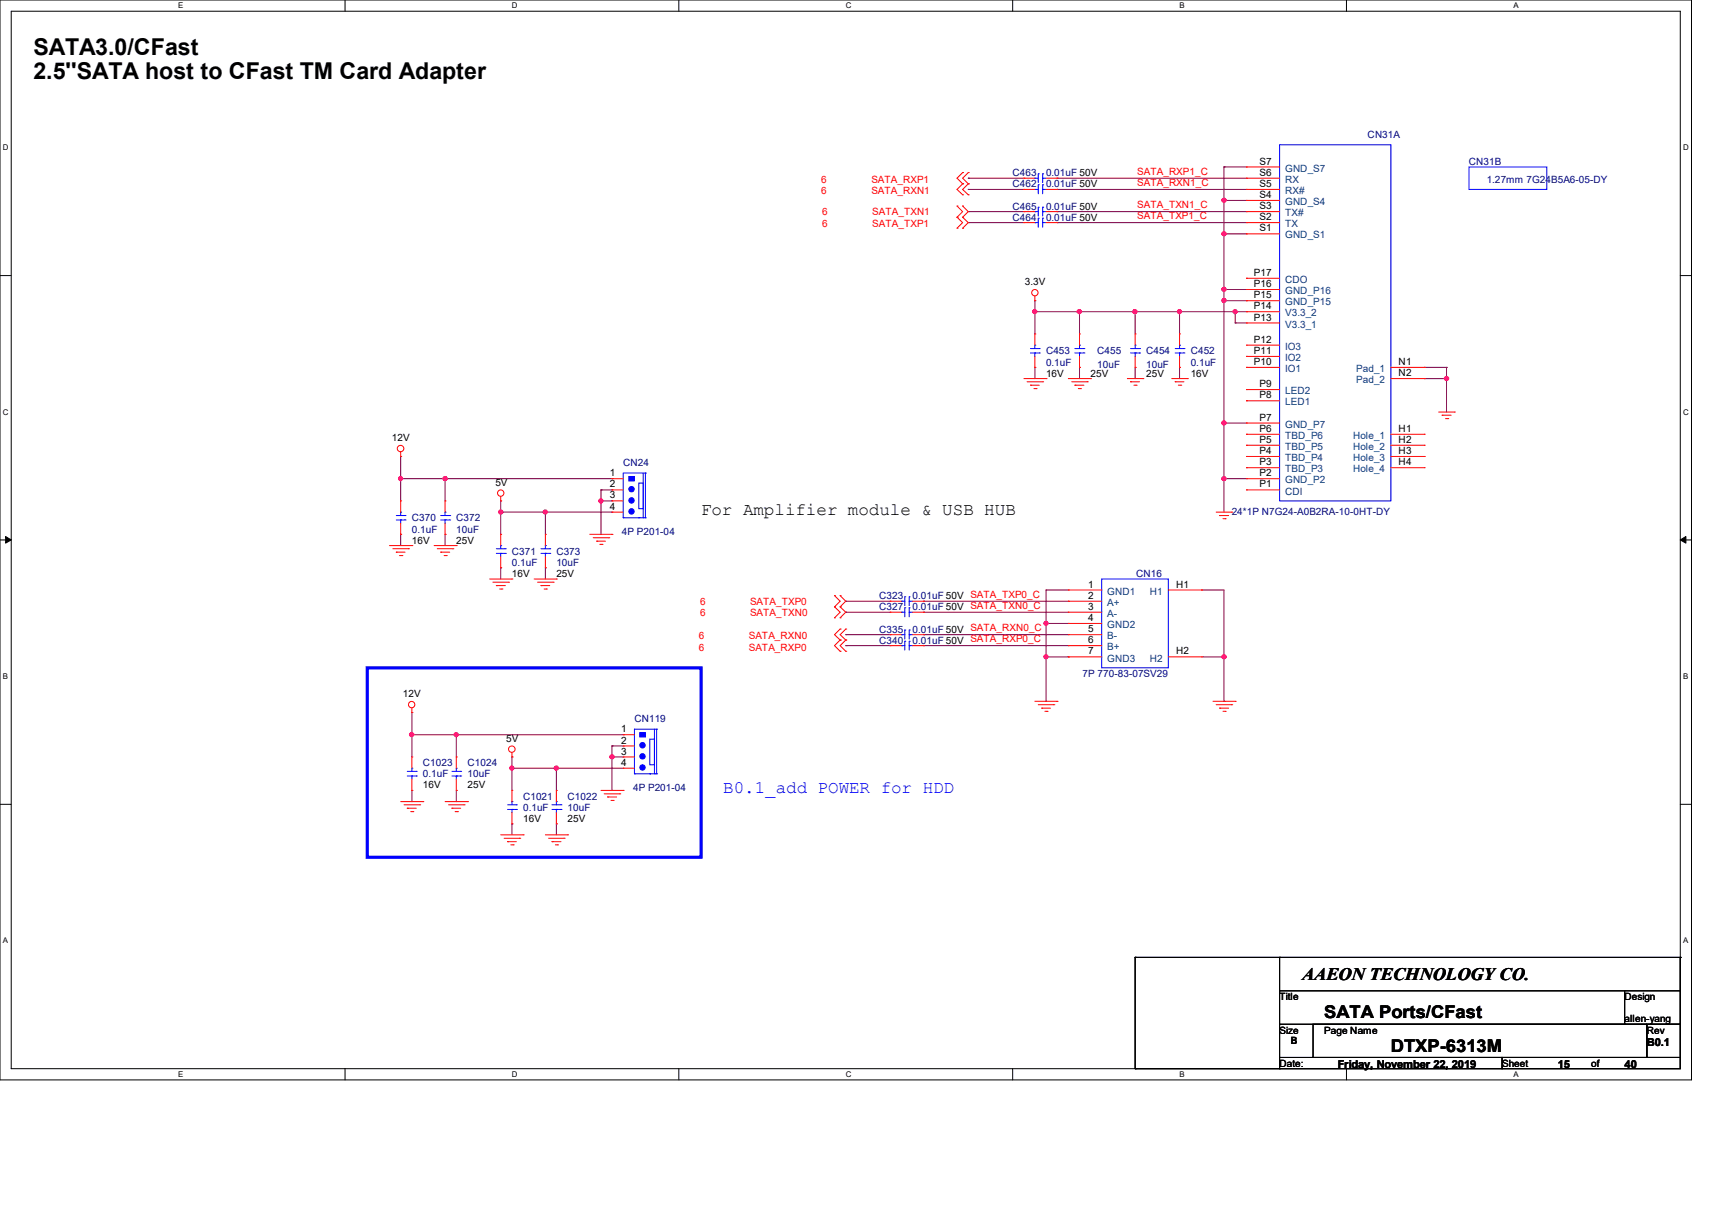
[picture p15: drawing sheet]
<svg xmlns="http://www.w3.org/2000/svg" width="297mm" height="210mm" viewBox="0 0 297 210" stroke-linecap="round" stroke-linejoin="round" font-family="sans-serif">
<defs><g id="words">
<g font-size="4">
<text x="5.8" y="9.5">SATA3.0/CFast</text>
<text x="5.8" y="13.7">2.5''SATA host to CFast TM Card Adapter</text>
</g>
<g font-size="3">
<text x="121.6" y="89.3">For Amplifier module &amp; USB HUB</text>
<text x="225.9" y="169.9">AAEON TECHNOLOGY CO.</text>
<text x="229.7" y="176.6">SATA Ports/CFast</text>
<text x="241.3" y="182.4">DTXP-6313M</text>
</g>
<text font-size="3" fill="#00f" x="125.5" y="137.5">B0.1_add POWER for HDD</text>
<g font-size="1.9">
<text x="232.1" y="185.2">Friday, November 22, 2019</text>
<text x="270.3" y="185.2">15</text>
<text x="281.9" y="185.2">40</text>
<text x="285.7" y="181.3">B0.1</text>
</g>
<g font-size="1.7">
<text x="218.5" y="28.5">S7</text>
<text x="218.5" y="34.3">S4</text>
<text x="218.5" y="32.4">S5</text>
<text x="218.5" y="30.5">S6</text>
<text x="218.5" y="40.1">S1</text>
<text x="218.5" y="38.2">S2</text>
<text x="218.5" y="36.3">S3</text>
<text x="217.5" y="47.8">P17</text>
<text x="177.8" y="49.5">3.3V</text>
<text x="217.5" y="53.6">P14</text>
<text x="217.5" y="51.7">P15</text>
<text x="217.5" y="49.8">P16</text>
<text x="217.5" y="59.4">P12</text>
<text x="217.5" y="55.6">P13</text>
<text x="181.5" y="65.3">16V</text>
<text x="189.2" y="65.3">25V</text>
<text x="198.8" y="65.3">25V</text>
<text x="206.6" y="65.3">16V</text>
<text x="217.5" y="61.4">P11</text>
<text x="217.5" y="63.3">P10</text>
<text x="242.6" y="63.3">N1</text>
<text x="242.6" y="65.2">N2</text>
<text x="218.5" y="67.1">P9</text>
<text x="218.5" y="69.1">P8</text>
<text x="68" y="76.5">12V</text>
<text x="218.5" y="72.9">P7</text>
<text x="218.5" y="74.9">P6</text>
<text x="218.5" y="76.8">P5</text>
<text x="242.6" y="74.9">H1</text>
<text x="242.6" y="76.8">H2</text>
<text x="105.8" y="82.6">1</text>
<text x="218.5" y="78.7">P4</text>
<text x="218.5" y="82.6">P2</text>
<text x="218.5" y="80.7">P3</text>
<text x="242.6" y="78.7">H3</text>
<text x="242.6" y="80.7">H4</text>
<text x="85.9" y="84.2">5V</text>
<text x="105.8" y="84.5">2</text>
<text x="105.8" y="86.4">3</text>
<text x="105.8" y="88.4">4</text>
<text x="218.5" y="84.5">P1</text>
<text x="71.5" y="94.3">16V</text>
<text x="79.2" y="94.3">25V</text>
<text x="88.8" y="100.1">16V</text>
<text x="96.5" y="100.1">25V</text>
<text x="188.8" y="101.9">1</text>
<text x="204" y="101.9">H1</text>
<text x="188.8" y="103.8">2</text>
<text x="188.8" y="105.7">3</text>
<text x="188.8" y="107.7">4</text>
<text x="188.8" y="109.6">5</text>
<text x="188.8" y="111.5">6</text>
<text x="188.8" y="113.5">7</text>
<text x="204" y="113.5">H2</text>
<text x="69.9" y="120.9">12V</text>
<text x="87.8" y="128.6">5V</text>
<text x="107.7" y="127">1</text>
<text x="107.7" y="128.9">2</text>
<text x="107.7" y="130.8">3</text>
<text x="73.4" y="136.7">16V</text>
<text x="81.1" y="136.7">25V</text>
<text x="107.7" y="132.8">4</text>
<text x="90.8" y="142.5">16V</text>
<text x="98.5" y="142.5">25V</text>
<text x="222" y="173.4">Title</text>
<text x="281.8" y="173.4">Design</text>
<text x="222" y="179.2">Size</text>
<text x="229.7" y="179.2">Page Name</text>
<text x="281.8" y="177.3">allen-yang</text>
<text x="285.7" y="179.2">Rev</text>
<text x="222" y="185">Date:</text>
<text x="223.9" y="181.1">B</text>
<text x="260.6" y="185">Sheet</text>
<text x="276" y="185">of</text>
</g>
<g font-size="1.7" fill="#004080">
<text x="223" y="29.8">GND_S7</text>
<text x="223" y="35.6">GND_S4</text>
<text x="223" y="33.7">RX#</text>
<text x="223" y="31.7">RX</text>
<text x="223" y="41.4">GND_S1</text>
<text x="223" y="39.4">TX</text>
<text x="223" y="37.5">TX#</text>
<text x="223" y="53">GND_P15</text>
<text x="223" y="51">GND_P16</text>
<text x="223" y="49.1">CDO</text>
<text x="223" y="54.9">V3.3_2</text>
<text x="223" y="56.8">V3.3_1</text>
<text x="223" y="60.7">IO3</text>
<text x="223" y="62.6">IO2</text>
<text x="223" y="64.5">IO1</text>
<text x="235.3" y="64.5">Pad_1</text>
<text x="223" y="68.4">LED2</text>
<text x="223" y="70.3">LED1</text>
<text x="235.3" y="66.5">Pad_2</text>
<text x="223" y="74.2">GND_P7</text>
<text x="223" y="76.1">TBD_P6</text>
<text x="234.7" y="76.1">Hole_1</text>
<text x="223" y="78">TBD_P5</text>
<text x="223" y="80">TBD_P4</text>
<text x="223" y="83.8">GND_P2</text>
<text x="223" y="81.9">TBD_P3</text>
<text x="234.7" y="78">Hole_2</text>
<text x="234.7" y="80">Hole_3</text>
<text x="234.7" y="81.9">Hole_4</text>
<text x="223" y="85.8">CDI</text>
<text x="192.1" y="103.1">GND1</text>
<text x="192.1" y="105.1">A+</text>
<text x="192.1" y="107">A-</text>
<text x="199.5" y="103.1">H1</text>
<text x="192.1" y="108.9">GND2</text>
<text x="192.1" y="110.9">B-</text>
<text x="192.1" y="112.8">B+</text>
<text x="192.1" y="114.7">GND3</text>
<text x="199.5" y="114.7">H2</text>
</g>
<g font-size="1.7" fill="#000080">
<text x="237.3" y="24">CN31A</text>
<text x="254.8" y="28.7">CN31B</text>
<text x="175.7" y="30.6">C463</text>
<text x="175.7" y="32.5">C462</text>
<text x="181.5" y="30.6">0.01uF 50V</text>
<text x="181.5" y="32.5">0.01uF 50V</text>
<text x="257.9" y="31.7">1.27mm 7G24B5A6-05-DY</text>
<text x="175.7" y="38.3">C464</text>
<text x="175.7" y="36.4">C465</text>
<text x="181.5" y="38.3">0.01uF 50V</text>
<text x="181.5" y="36.4">0.01uF 50V</text>
<text x="181.5" y="61.5">C453</text>
<text x="181.5" y="63.4">0.1uF</text>
<text x="190.4" y="61.5">C455</text>
<text x="190.4" y="63.8">10uF</text>
<text x="198.8" y="61.5">C454</text>
<text x="198.8" y="63.8">10uF</text>
<text x="206.6" y="61.5">C452</text>
<text x="206.6" y="63.4">0.1uF</text>
<text x="108.1" y="80.8">CN24</text>
<text x="213.7" y="89.3">24*1P N7G24-A0B2RA-10-0HT-DY</text>
<text x="71.5" y="90.4">C370</text>
<text x="71.5" y="92.4">0.1uF</text>
<text x="79.2" y="90.4">C372</text>
<text x="79.2" y="92.4">10uF</text>
<text x="107.9" y="92.7">4P P201-04</text>
<text x="88.8" y="96.2">C371</text>
<text x="88.8" y="98.1">0.1uF</text>
<text x="96.5" y="96.2">C373</text>
<text x="96.5" y="98.1">10uF</text>
<text x="197.1" y="100.1">CN16</text>
<text x="152.5" y="103.9">C323</text>
<text x="152.5" y="105.9">C327</text>
<text x="158.3" y="103.9">0.01uF 50V SATA_TXP0_C</text>
<text x="158.3" y="105.9">0.01uF 50V SATA_TXN0_C</text>
<text x="152.5" y="109.7">C335</text>
<text x="152.5" y="111.7">C340</text>
<text x="158.3" y="109.7">0.01uF 50V SATA_RXN0_C</text>
<text x="158.3" y="111.7">0.01uF 50V SATA_RXP0_C</text>
<text x="187.8" y="117.4">7P 770-83-07SV29</text>
<text x="110.1" y="125.2">CN119</text>
<text x="73.4" y="132.9">C1023</text>
<text x="73.4" y="134.8">0.1uF</text>
<text x="81.1" y="132.9">C1024</text>
<text x="81.1" y="134.8">10uF</text>
<text x="109.9" y="137.2">4P P201-04</text>
<text x="90.8" y="138.7">C1021</text>
<text x="90.8" y="140.6">0.1uF</text>
<text x="98.5" y="138.7">C1022</text>
<text x="98.5" y="140.6">10uF</text>
</g>
<g font-size="1.7" fill="#f00">
<text x="142.5" y="33.7">6</text>
<text x="142.5" y="31.7">6</text>
<text x="151.2" y="33.7">SATA_RXN1</text>
<text x="151.2" y="31.7">SATA_RXP1</text>
<text x="197.3" y="30.3">SATA_RXP1_C</text>
<text x="197.3" y="32.3">SATA_RXN1_C</text>
<text x="142.7" y="39.3">6</text>
<text x="142.7" y="37.3">6</text>
<text x="151.3" y="39.3">SATA_TXP1</text>
<text x="151.3" y="37.3">SATA_TXN1</text>
<text x="197.3" y="38">SATA_TXP1_C</text>
<text x="197.3" y="36.1">SATA_TXN1_C</text>
<text x="121.5" y="104.9">6</text>
<text x="121.5" y="106.8">6</text>
<text x="130.1" y="104.9">SATA_TXP0</text>
<text x="130.1" y="106.8">SATA_TXN0</text>
<text x="121.2" y="110.9">6</text>
<text x="121.2" y="112.8">6</text>
<text x="129.9" y="110.9">SATA_RXN0</text>
<text x="129.9" y="112.8">SATA_RXP0</text>
</g>
<g font-size="1.4">
<text x="30.9" y="1.4">E</text>
<text x="88.8" y="1.4">D</text>
<text x="146.7" y="1.4">C</text>
<text x="204.6" y="1.4">B</text>
<text x="262.6" y="1.4">A</text>
<text x=".5" y="26.1">D</text>
<text x="292" y="26.1">D</text>
<text x=".5" y="71.9">C</text>
<text x="292" y="71.9">C</text>
<text x=".5" y="117.8">B</text>
<text x="292" y="117.8">B</text>
<text x=".5" y="163.6">A</text>
<text x="292" y="163.6">A</text>
<text x="30.9" y="186.8">E</text>
<text x="88.8" y="186.8">D</text>
<text x="146.7" y="186.8">C</text>
<text x="204.6" y="186.8">B</text>
<text x="262.6" y="186.8">A</text>
</g>
</g></defs>
<path d="M0 0h293.5v187.3h-293.5zM1.9 1.9h289.6v183.4h-289.6z" fill="none" stroke="#000" stroke-width=".17"/>
<g fill="#fff">
<path d="M30.9 .2h.9v1.5h-.9z"/>
<path d="M30.9 185.5h.9v1.6h-.9z"/>
</g>
<path d="M59.9 0v1.9M59.9 185.3v2" fill="none" stroke="#000" stroke-width=".17"/>
<g fill="#fff">
<path d="M88.8 .2h1v1.5h-1z"/>
<path d="M88.8 185.5h1v1.6h-1z"/>
</g>
<path d="M117.8 0v1.9M117.8 185.3v2" fill="none" stroke="#000" stroke-width=".17"/>
<g fill="#fff">
<path d="M146.7 .2h1v1.5h-1z"/>
<path d="M146.7 185.5h1v1.6h-1z"/>
</g>
<path d="M175.7 0v1.9M175.7 185.3v2" fill="none" stroke="#000" stroke-width=".17"/>
<g fill="#fff">
<path d="M204.6 .2h.9v1.5h-.9z"/>
<path d="M204.6 185.5h.9v1.6h-.9z"/>
</g>
<path d="M233.6 0v1.9M233.6 185.3v2" fill="none" stroke="#000" stroke-width=".17"/>
<g fill="#fff">
<path d="M262.6 .2h.8v1.5h-.8z"/>
<path d="M262.6 185.5h.8v1.6h-.8z"/>
<path d="M.5 24.8h1v1.6h-1z"/>
<path d="M292 24.8h1v1.6h-1z"/>
<path d="M.5 70.7h1v1.5h-1z"/>
<path d="M292 70.7h1v1.5h-1z"/>
</g>
<path d="M0 47.8h1.9M291.5 47.8h2" fill="none" stroke="#000" stroke-width=".17"/>
<g fill="#fff">
<path d="M.5 116.5h.9v1.6h-.9z"/>
<path d="M292 116.5h.9v1.6h-.9z"/>
</g>
<path d="M0 93.6h1.9M291.5 93.6h2" fill="none" stroke="#000" stroke-width=".17"/>
<path d="M1 93l.9 .6-.9 .6zM291.5 93.6l1-.6v1.2z" fill="#000" stroke="#000" stroke-width=".17"/>
<g fill="#fff">
<path d="M.5 162.4h.9v1.5h-.9z"/>
<path d="M292 162.4h.9v1.5h-.9z"/>
</g>
<g fill="none" stroke="#000" stroke-width=".17">
<path d="M0 139.5h1.9M291.5 139.5h2M196.9 166h.1M196.9 166h94.6M196.9 166v19.3M222 171.8h69.5v5.8h-69.5zM222 166h.1M222 166v5.8M222 177.6v5.8M227.8 177.6h57.9v5.8h-57.9zM281.9 177.6h.1M281.9 171.8v5.8"/>
<path d="M285.7 177.6h5.8v5.8h-5.8zM291.5 166h.1M291.5 166v5.8M196.9 185.3h.1M196.9 185.3h25.1M222 183.4h38.6v1.9h-38.6zM222 183.4h.1M222 185.3h.1M260.6 183.4h30.9v1.9h-30.9z"/>
</g>
<path d="M63.7 115.8h57.9v32.9h-57.9z" fill="none" stroke="#00f" stroke-width=".55"/>
<g fill="none" stroke="#800040" stroke-width=".17">
<path d="M168 32.9h.1M168 30.9h.1M168 38.6h.1M168 36.7h.1M168 32.9h9.6M168 30.9h9.6M168 38.6h9.6M168 36.7h9.6M183.4 30.9h.1M183.4 32.9h.1M183.4 38.6h.1M183.4 36.7h.1"/>
<path d="M183.4 32.9h32.8M183.4 30.9h32.8M183.4 38.6h32.8M183.4 36.7h32.8M212.3 29h.1M212.3 34.8h.1M212.3 29v59.8M212.3 29h3.9M212.3 34.8h3.9M179.5 54.1h.1M179.5 52.2h.1M179.5 52.2v5.7"/>
<path d="M179.5 54.1h36.7M187.3 54.1h.1M187.3 54.1v3.8M196.9 54.1h.1M196.9 54.1v3.8M204.6 54.1h.1M204.6 54.1v3.8M212.3 40.6h.1M212.3 50.2h.1M212.3 52.2h.1M212.3 40.6h3.9M212.3 50.2h3.9"/>
<path d="M212.3 52.2h3.9M214.3 54.1h.1M214.3 56h.1M214.3 56h1.9M214.3 54.1v1.9M69.5 79.2h.1M69.5 79.2v7.7M179.5 63.7h.1M179.5 63.7v2M187.3 63.7h.1M187.3 63.7v2M196.9 63.7h.1"/>
<path d="M196.9 63.7v2M204.6 63.7h.1M204.6 63.7v2M212.3 73.4h.1M212.3 73.4h3.9M247.1 63.7h.1M247.1 65.7h.1M247.1 63.7h3.9M247.1 65.7h3.9M251 65.7h.1M251 63.7h.1M251 63.7v7.8"/>
<path d="M69.5 83h.1M69.5 92.7h.1M69.5 83h36.7M69.5 92.7v1.9M77.2 83h.1M77.2 92.7h.1M77.2 83v3.9M77.2 92.7v1.9M86.9 98.5h.1M86.9 86.9h.1M86.9 88.8h.1M86.9 86.9v5.8"/>
<path d="M86.9 98.5v1.9M86.9 88.8h19.3M94.6 98.5h.1M94.6 88.8h.1M94.6 88.8v3.9M94.6 98.5v1.9M104.3 85h.1M104.3 86.9h.1M104.3 85h1.9M104.3 86.9h1.9M104.3 85v7.7M212.3 83h.1"/>
<path d="M212.3 83h3.9M146.7 106.2h.1M146.7 104.3h.1M146.7 112h.1M146.7 110.1h.1M146.7 104.3h7.7M146.7 106.2h7.7M146.7 110.1h7.7M146.7 112h7.7M160.2 104.3h.1M160.2 106.2h.1M160.2 110.1h.1"/>
<path d="M160.2 112h.1M160.2 104.3h25.1M160.2 106.2h25.1M160.2 110.1h25.1M160.2 112h25.1M181.5 113.9h.1M181.5 102.3h.1M181.5 108.1h.1M181.5 102.3v19.3M181.5 113.9h3.8M181.5 102.3h3.8M181.5 108.1h3.8"/>
<path d="M185.3 113.9h.1M208.5 102.3h.1M208.5 102.3h3.8v19.3M208.5 113.9h3.8M212.3 113.9h.1M71.5 127.4h.1M71.5 123.6h.1M71.5 137.1h.1M71.5 123.6v7.7M71.5 137.1v1.9M71.5 127.4h36.6M79.2 127.4h.1"/>
<path d="M79.2 137.1h.1M79.2 127.4v3.9M79.2 137.1v1.9M88.8 131.3h.1M88.8 133.2h.1M88.8 131.3v5.8M88.8 133.2h19.3M96.5 133.2h.1M96.5 133.2v3.9M106.2 129.4h.1M106.2 131.3h.1M106.2 129.4h1.9"/>
<path d="M106.2 131.3h1.9M106.2 129.4v7.7M212.3 121.6h.1M88.8 142.9h.1M88.8 142.9v1.9M96.5 142.9h.1M96.5 142.9v1.9"/>
</g>
<g fill="#f0f" stroke="#f0f" stroke-width=".17">
<circle cx="187.3" cy="54" r=".37"/>
<circle cx="179.5" cy="54" r=".36"/>
<circle cx="212.4" cy="34.7" r=".37"/>
<circle cx="212.4" cy="50.2" r=".37"/>
<circle cx="212.4" cy="40.5" r=".37"/>
<circle cx="212.4" cy="73.3" r=".37"/>
<circle cx="212.4" cy="52.1" r=".37"/>
<circle cx="212.4" cy="83" r=".37"/>
<circle cx="214.3" cy="54" r=".36"/>
<circle cx="204.6" cy="54" r=".36"/>
<circle cx="196.9" cy="54" r=".37"/>
<circle cx="251" cy="65.6" r=".37"/>
<circle cx="77.2" cy="83" r=".37"/>
<circle cx="69.5" cy="83" r=".36"/>
<circle cx="86.9" cy="88.8" r=".37"/>
<circle cx="94.6" cy="88.8" r=".36"/>
<circle cx="104.2" cy="86.9" r=".36"/>
<circle cx="79.1" cy="127.4" r=".36"/>
<circle cx="71.4" cy="127.4" r=".37"/>
<circle cx="106.2" cy="131.3" r=".37"/>
<circle cx="96.5" cy="133.2" r=".37"/>
<circle cx="88.8" cy="133.2" r=".36"/>
<circle cx="181.5" cy="113.9" r=".36"/>
<circle cx="181.5" cy="108.1" r=".36"/>
<circle cx="212.4" cy="113.9" r=".37"/>
</g>
<g fill="none" stroke="#f00" stroke-width=".17">
<path d="M166 39.6h.1M166 37.7h.1M166 35.7h.1M166 37.7l1 .9-1 1M166 35.7l1 1-1 1M167 31.9h.1M167 33.8h.1M167 29.9h.1M167 37.7h.1M167 39.6h.1M167 35.7h.1M167 31.9l-1 1 1 .9"/>
<path d="M167 29.9l-1 1 1 1M167 37.7l1 .9-1 1M167 35.7l1 1-1 1M168 31.9h.1M168 33.8h.1M168 29.9h.1M168 31.9l-1 1 1 .9M168 29.9l-1 1 1 1M177.6 30.9h.1M177.6 32.9h.1M177.6 38.6h.1M177.6 36.7h.1"/>
<path d="M177.6 38.6h1.9M177.6 36.7h1.9M177.6 32.9h1.9M177.6 30.9h1.9M181.5 38.6h1.9M181.5 36.7h1.9M181.5 32.9h1.9M181.5 30.9h1.9M183.4 30.9h.1M183.4 32.9h.1M183.4 38.6h.1M183.4 36.7h.1"/>
<path d="M216.2 34.8h.1M216.2 29h.1M216.2 38.6h.1M216.2 36.7h.1M216.2 32.9h.1M216.2 30.9h.1M216.2 34.8h5.8M216.2 29h5.8M216.2 38.6h5.8M216.2 36.7h5.8M216.2 32.9h5.8M216.2 30.9h5.8"/>
<path d="M179.5 52.2h.1M179.5 57.9h.1M179.5 51.4v.8M179.5 57.9v2M187.3 57.9h.1M187.3 57.9v2M196.9 57.9h.1M196.9 57.9v2M204.6 57.9h.1M204.6 57.9v2M216.2 40.6h.1M216.2 59.9h.1"/>
<path d="M216.2 54.1h.1M216.2 52.2h.1M216.2 56h.1M216.2 50.2h.1M216.2 48.3h.1M216.2 40.6h5.8M216.2 59.9h5.8M216.2 54.1h5.8M216.2 52.2h5.8M216.2 56h5.8M216.2 50.2h5.8M216.2 48.3h5.8"/>
<path d="M69.5 79.2h.1M69.5 78.4v.8M177.6 65.7h3.9M178.2 66.2h2.7M178.8 66.8h.1M178.8 66.8h1.5M179.4 67.4h.3M179.5 63.7h.1M179.5 61.8v1.9M179.7 67.4h.1M180.9 66.2h.1M181.5 65.7h.1"/>
<path d="M185.3 65.7h3.9M185.9 66.2h2.7M186.5 66.8h.1M186.5 66.8h1.5M187.1 67.4h.4M187.3 63.7h.1M187.3 61.8v1.9M187.5 67.4h.1M188.6 66.2h.1M189.2 65.7h.1M195.6 65.7h2.7M196.1 66.2h.1"/>
<path d="M196.1 66.2h1.6M196.7 66.8h.4M196.9 63.7h.1M196.9 61.8v1.9M197.1 66.8h.1M198.3 65.7h.1M203.3 65.7h2.7M203.9 66.2h.1M203.9 66.2h1.5M204.4 66.8h.5M204.6 63.7h.1M204.6 61.8v1.9"/>
<path d="M204.9 66.8h.1M206 65.7h.1M216.2 73.4h.1M216.2 61.8h.1M216.2 63.7h.1M216.2 67.6h.1M216.2 69.5h.1M216.2 75.3h.1M216.2 77.2h.1M216.2 79.2h.1M216.2 73.4h5.8M216.2 61.8h5.8"/>
<path d="M216.2 63.7h5.8M216.2 67.6h5.8M216.2 69.5h5.8M216.2 75.3h5.8M216.2 77.2h5.8M216.2 79.2h5.8M241.3 65.7h5.8M241.3 63.7h5.8M241.3 75.3h5.8M241.3 77.2h5.8M241.3 79.2h5.8M247.1 63.7h.1"/>
<path d="M247.1 65.7h.1M247.1 75.3h.1M247.1 77.2h.1M247.1 79.2h.1M249.6 71.5h2.7M250.2 72h.1M250.2 72h1.6M250.8 72.6h.4M251.2 72.6h.1M252.3 71.5h.1M67.6 94.6h3.9M68.2 95.2h2.7"/>
<path d="M68.7 95.8h.1M68.7 95.8h1.6M69.3 96.4h.4M69.5 92.7h.1M69.5 86.9h.1M69.5 86.9v1.9M69.5 90.8v1.9M69.7 96.4h.1M70.9 95.2h.1M71.5 94.6h.1M75.3 94.6h3.9M75.9 95.2h2.7"/>
<path d="M76.5 95.8h.1M76.5 95.8h1.5M77 96.4h.4M77.2 92.7h.1M77.2 86.9h.1M77.2 86.9v1.9M77.2 90.8v1.9M77.4 96.4h.1M78.6 95.2h.1M79.2 94.6h.1M86.9 86.9h.1M86.9 98.5h.1"/>
<path d="M86.9 92.7h.1M86.9 86.1v.8M86.9 92.7v1.9M86.9 96.5v2M94.6 98.5h.1M94.6 92.7h.1M94.6 92.7v1.9M94.6 96.5v2M102.3 92.7h3.9M102.9 93.3h2.7M103.5 93.9h.1M103.5 93.9h1.5"/>
<path d="M104.1 94.4h.3M104.4 94.4h.1M105.6 93.3h.1M106.2 92.7h.1M106.2 83h.1M106.2 85h.1M106.2 86.9h.1M106.2 88.8h.1M106.2 88.8h1.9M106.2 83h1.9M106.2 85h1.9M106.2 86.9h1.9"/>
<path d="M211 88.8h2.7M211.6 89.4h.1M211.6 89.4h1.5M212.2 90h.4M212.6 90h.1M213.7 88.8h.1M216.2 83h.1M216.2 81.1h.1M216.2 85h.1M216.2 83h5.8M216.2 81.1h5.8M216.2 85h5.8"/>
<path d="M241.3 81.1h5.8M247.1 81.1h.1M85 100.4h3.8M85.5 101h2.7M86.1 101.6h.1M86.1 101.6h1.6M86.7 102.2h.4M87.1 102.2h.1M88.2 101h.1M88.8 100.4h.1M92.7 100.4h3.8M93.3 101h2.7"/>
<path d="M93.9 101.6h.1M93.9 101.6h1.5M94.4 102.2h.4M94.8 102.2h.1M96 101h.1M96.5 100.4h.1M144.8 105.2h.1M144.8 103.3h.1M144.8 107.1h.1M144.8 103.3l1 1-1 .9M144.8 105.2l1 1-1 .9M145.8 109.1h.1"/>
<path d="M145.8 111h.1M145.8 112.9h.1M145.8 103.3h.1M145.8 105.2h.1M145.8 107.1h.1M145.8 109.1l-1 1 1 .9M145.8 111l-1 1 1 .9M145.8 103.3l.9 1-.9 .9M145.8 105.2l.9 1-.9 .9M146.7 109.1h.1M146.7 111h.1M146.7 112.9h.1"/>
<path d="M146.7 109.1l-.9 1 .9 .9M146.7 111l-.9 1 .9 .9M154.4 110.1h.1M154.4 112h.1M154.4 104.3h.1M154.4 106.2h.1M154.4 104.3h2M154.4 106.2h2M154.4 110.1h2M154.4 112h2M158.3 104.3h1.9M158.3 106.2h1.9"/>
<path d="M158.3 110.1h1.9M158.3 112h1.9M160.2 110.1h.1M160.2 112h.1M160.2 104.3h.1M160.2 106.2h.1M185.3 102.3h.1M185.3 104.3h.1M185.3 106.2h.1M185.3 108.1h.1M185.3 110.1h.1M185.3 112h.1"/>
<path d="M185.3 113.9h.1M185.3 102.3h5.8M185.3 104.3h5.8M185.3 106.2h5.8M185.3 108.1h5.8M185.3 110.1h5.8M185.3 112h5.8M185.3 113.9h5.8M202.7 102.3h5.8M202.7 113.9h5.8M208.5 102.3h.1M208.5 113.9h.1"/>
<path d="M69.5 139h3.9M70.1 139.6h2.7M71.5 123.6h.1M71.5 137.1h.1M71.5 131.3h.1M71.5 122.8v.8M71.5 131.3v1.9M71.5 135.1v2M72.8 139.6h.1M73.4 139h.1M77.2 139h3.9M77.8 139.6h2.7"/>
<path d="M79.2 137.1h.1M79.2 131.3h.1M79.2 131.3v1.9M79.2 135.1v2M80.5 139.6h.1M81.1 139h.1M88.8 131.3h.1M88.8 137.1h.1M88.8 130.5v.8M88.8 137.1v1.9M96.5 137.1h.1M96.5 137.1v1.9"/>
<path d="M104.3 137.1h3.8M104.8 137.7h2.7M105.4 138.2h.1M105.4 138.2h1.6M106 138.8h.4M106.4 138.8h.1M107.5 137.7h.1M108.1 137.1h.1M108.1 127.4h.1M108.1 129.4h.1M108.1 131.3h.1M108.1 133.2h.1"/>
<path d="M108.1 127.4h2M108.1 129.4h2M108.1 131.3h2M108.1 133.2h2M179.5 121.6h3.9M180.1 122.2h2.7M180.7 122.8h.1M180.7 122.8h1.5M181.3 123.4h.4M181.7 123.4h.1M182.8 122.2h.1M183.4 121.6h.1"/>
<path d="M210.4 121.6h3.9M211 122.2h2.7M211.6 122.8h.1M211.6 122.8h1.5M212.2 123.4h.4M212.6 123.4h.1M213.7 122.2h.1M214.3 121.6h.1M70.7 140.2h.1M70.7 140.2h1.5M71.2 140.8h.4M71.6 140.8h.1"/>
<path d="M78.4 140.2h.1M78.4 140.2h1.5M79 140.8h.4M79.4 140.8h.1M86.9 144.8h3.9M87.5 145.4h2.7M88.1 146h.1M88.1 146h1.5M88.6 146.5h.4M88.8 142.9h.1M88.8 140.9v2M89 146.5h.1"/>
<path d="M90.2 145.4h.1M90.8 144.8h.1M94.6 144.8h3.9M95.2 145.4h2.7M95.8 146h.1M95.8 146h1.5M96.4 146.5h.3M96.5 142.9h.1M96.5 140.9v2M96.7 146.5h.1M97.9 145.4h.1M98.5 144.8h.1"/>
<circle cx="179.5" cy="50.8" r=".55"/>
<circle cx="69.5" cy="77.8" r=".56"/>
<circle cx="86.9" cy="85.5" r=".55"/>
<circle cx="71.4" cy="122.2" r=".55"/>
<circle cx="88.8" cy="129.9" r=".56"/>
</g>
<g fill="none" stroke="#00f" stroke-width=".17">
<path d="M179.5 30.9h.1M179.5 32.9h.1M179.5 38.6h.1M179.5 36.7h.1M179.5 30.9h.6M179.5 32.9h.6M179.5 38.6h.6M179.5 36.7h.6M180.1 30.1h.1M180.1 32h.1M180.1 37.8h.1M180.1 35.9h.1"/>
<path d="M180.1 30.1v1.6M180.1 32v1.6M180.1 35.9v1.6M180.1 37.8v1.6M180.9 30.1h.1M180.9 30.9h.1M180.9 32h.1M180.9 32.9h.1M180.9 37.8h.1M180.9 38.6h.1M180.9 35.9h.1M180.9 36.7h.1"/>
<path d="M180.9 30.9h.6M180.9 30.1v1.6M180.9 32v1.6M180.9 35.9v1.6M180.9 37.8v1.6M180.9 32.9h.6M180.9 38.6h.6M180.9 36.7h.6M222 25.1h19.3v61.8h-19.3zM254.8 29h13.6v3.9h-13.6zM179.5 59.9h.1M179.5 59.9v.6"/>
<path d="M187.3 59.9h.1M187.3 59.9v.6M196.9 59.9h.1M196.9 59.9v.6M204.6 59.9h.1M204.6 59.9v.6M178.8 60.5h1.5M178.8 61.2h1.5M179.5 61.2h.1M179.5 61.2v.6M180.3 60.5h.1M180.3 61.2h.1"/>
<path d="M186.5 60.5h1.5M186.5 61.2h1.5M187.3 61.2h.1M187.3 61.2v.6M188 60.5h.1M188 61.2h.1M196.1 60.5h1.6M196.1 61.2h1.6M196.9 61.2h.1M196.9 61.2v.6M197.7 60.5h.1M197.7 61.2h.1"/>
<path d="M203.9 60.5h1.5M203.9 61.2h1.5M204.6 61.2h.1M204.6 61.2v.6M205.4 60.5h.1M205.4 61.2h.1M68.7 89.4h1.6M68.7 90.2h1.6M69.5 88.8h.1M69.5 90.2h.1M69.5 88.8v.6M69.5 90.2v.6"/>
<path d="M70.3 89.4h.1M70.3 90.2h.1M76.5 89.4h1.5M76.5 90.2h1.5M77.2 88.8h.1M77.2 90.2h.1M77.2 88.8v.6M77.2 90.2v.6M78 89.4h.1M78 90.2h.1M86.1 95.2h1.6M86.1 96h1.6"/>
<path d="M86.9 94.6h.1M86.9 96h.1M86.9 94.6v.6M86.9 96v.5M87.7 95.2h.1M87.7 96h.1M93.9 95.2h1.5M93.9 96h1.5M94.6 94.6h.1M94.6 96h.1M94.6 94.6v.6M94.6 96v.5"/>
<path d="M95.4 95.2h.1M95.4 96h.1M108.1 89.8h.1M108.1 89.8h3.9M110.8 83.8h.8v4.4h-.8zM110.8 89.8h.1M111.6 89.8h.1M111.6 82v7.8M112 82h.1M112 89.8h.1M112 82h-3.9v7.8M112 82v7.8"/>
<path d="M156.4 110.1h.1M156.4 112h.1M156.4 104.3h.1M156.4 106.2h.1M156.4 110.1h.6M156.4 112h.6M156.4 104.3h.6M156.4 106.2h.6M157 109.3h.1M157 111.2h.1M157 103.5h.1M157 105.4h.1"/>
<path d="M157 103.5v1.5M157 105.4v1.6M157 109.3v1.5M157 111.2v1.5M157.7 109.3h.1M157.7 110.1h.1M157.7 111.2h.1M157.7 112h.1M157.7 103.5h.1M157.7 104.3h.1M157.7 105.4h.1M157.7 106.2h.1"/>
<path d="M157.7 110.1h.6M157.7 103.5v1.5M157.7 105.4v1.6M157.7 109.3v1.5M157.7 111.2v1.5M157.7 112h.6M157.7 104.3h.6M157.7 106.2h.6M191.1 100.4h11.6v15.4h-11.6zM70.7 133.8h1.5M70.7 134.6h1.5M71.5 133.2h.1"/>
<path d="M71.5 134.6h.1M71.5 133.2v.6M71.5 134.6v.5M72.2 133.8h.1M72.2 134.6h.1M78.4 133.8h1.5M78.4 134.6h1.5M79.2 133.2h.1M79.2 134.6h.1M79.2 133.2v.6M79.2 134.6v.5M79.9 133.8h.1"/>
<path d="M79.9 134.6h.1M88.1 139.6h1.5M88.8 139h.1M88.8 139v.6M89.6 139.6h.1M95.8 139.6h1.5M96.5 139h.1M96.5 139v.6M97.3 139.6h.1M110.1 134.2h.1M110.1 134.2h3.8M112.7 128.2h.8v4.4h-.8z"/>
<path d="M112.7 134.2h.1M113.5 134.2h.1M113.5 126.4v7.8M113.9 126.4h.1M113.9 134.2h.1M113.9 126.4h-3.8v7.8M113.9 126.4v7.8M88.1 140.4h1.5M88.8 140.4h.1M88.8 140.4v.5M89.6 140.4h.1M95.8 140.4h1.5"/>
<path d="M96.5 140.4h.1M96.5 140.4v.5M97.3 140.4h.1"/>
</g>
<g fill="#00f" stroke="#00f" stroke-width=".17">
<path d="M109.1 82.6h1v.8h-1z" fill-rule="evenodd"/>
<path d="M111 127h1v.8h-1z" fill-rule="evenodd"/>
<circle cx="109.6" cy="88.7" r=".47"/>
<circle cx="109.6" cy="86.8" r=".47"/>
<circle cx="109.6" cy="84.8" r=".47"/>
<circle cx="111.5" cy="133.1" r=".47"/>
<circle cx="111.5" cy="131.2" r=".47"/>
<circle cx="111.5" cy="129.2" r=".47"/>
</g>
<use href="#words"/>
</svg>
